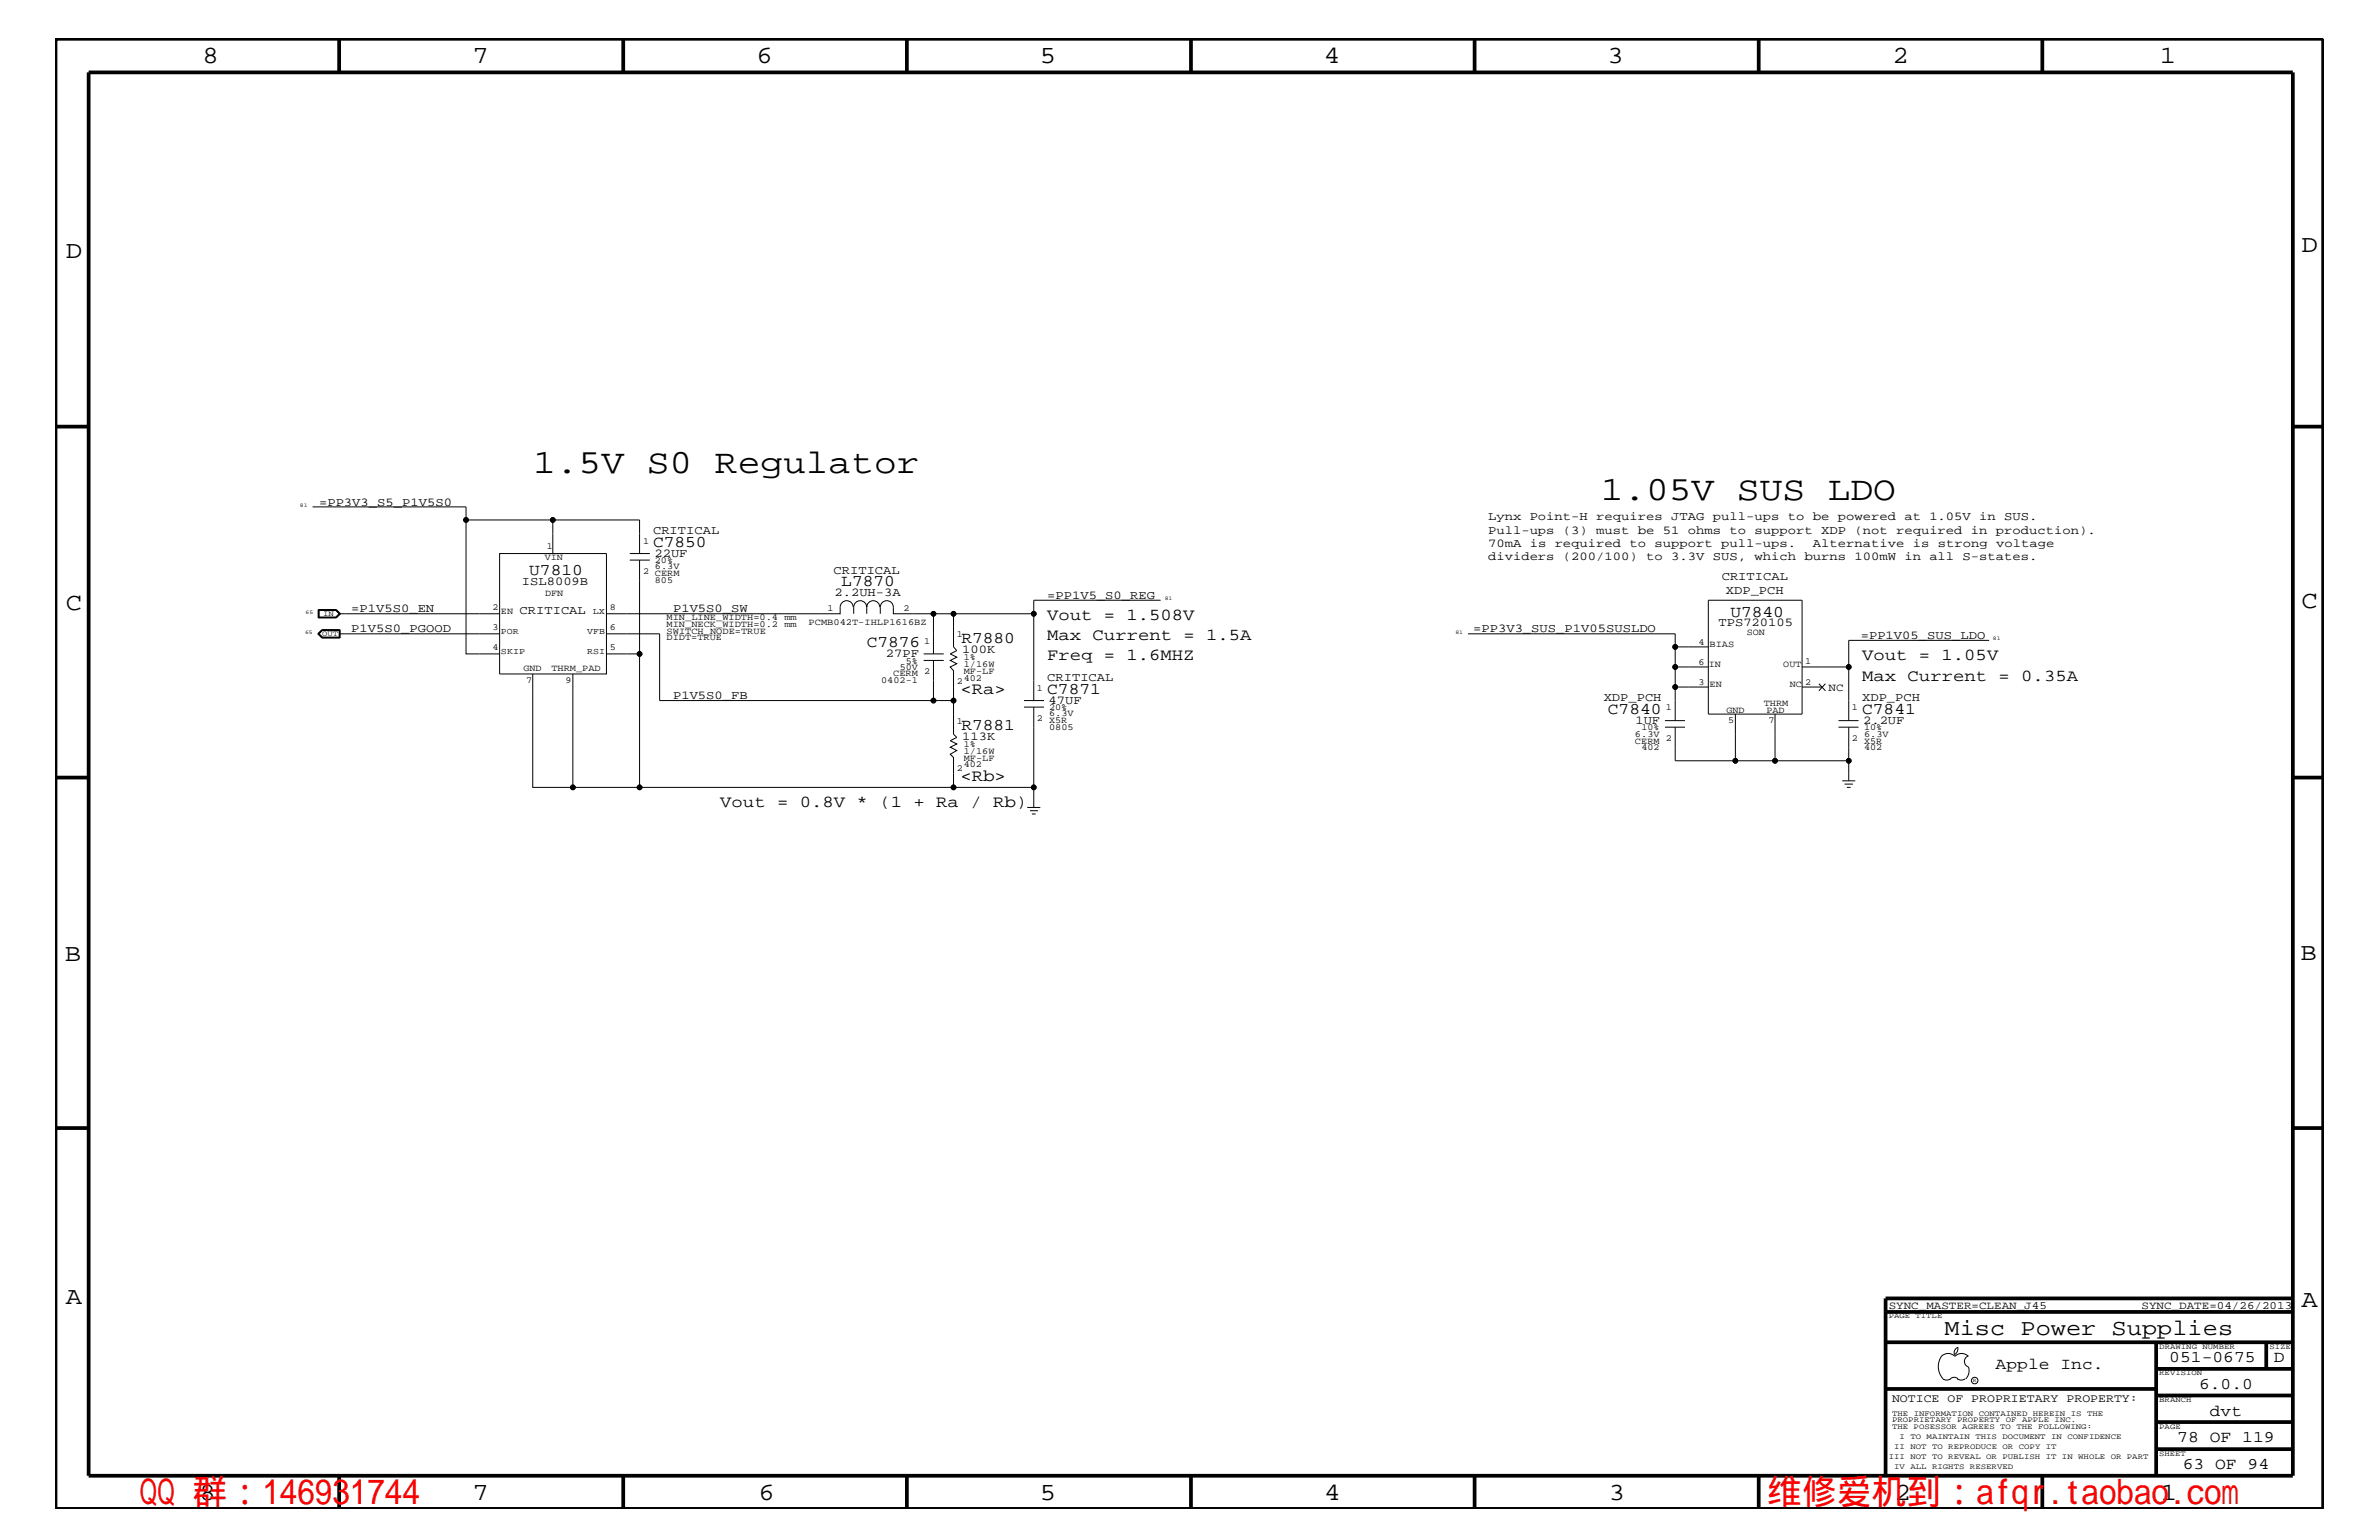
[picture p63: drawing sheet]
<svg xmlns="http://www.w3.org/2000/svg" width="432mm" height="279mm" viewBox="0 0 432 279" stroke-linecap="round" stroke-linejoin="round" font-family="sans-serif">
<defs><g id="words">
<g font-size="6.3" fill="#f00">
<text x="25.4" y="272.9">QQ 群：146931744</text>
<text x="320.7" y="272.9">维修爱机到：afqr.taobao.com</text>
</g>
<g font-size="6.2">
<text x="96.8" y="85.9">1.5V S0 Regulator</text>
<text x="290.5" y="90.7">1.05V SUS LDO</text>
</g>
<g font-size="4.5">
<text x="36.7" y="11.5">8</text>
<text x="85.8" y="11.5">7</text>
<text x="137.3" y="11.5">6</text>
<text x="188.7" y="11.5">5</text>
<text x="240.3" y="11.5">4</text>
<text x="291.8" y="11.5">3</text>
<text x="343.5" y="11.5">2</text>
<text x="392" y="11.5">1</text>
<text x="11.9" y="46.8">D</text>
<text x="417.7" y="45.7">D</text>
<text x="11.9" y="110.6">C</text>
<text x="417.7" y="110.3">C</text>
<text x="11.8" y="174.3">B</text>
<text x="417.6" y="174.2">B</text>
<text x="11.9" y="236.7">A</text>
<text x="417.7" y="237.1">A</text>
<text x="36.2" y="272.1">8</text>
<text x="85.8" y="272.1">7</text>
<text x="137.7" y="272.1">6</text>
<text x="188.7" y="272.1">5</text>
<text x="240.4" y="272.1">4</text>
<text x="292" y="272.1">3</text>
<text x="343.9" y="272.1">2</text>
<text x="392.2" y="272.1">1</text>
</g>
<text font-size="4.1" x="352.9" y="242.3">Misc Power Supplies</text>
<g font-size="3">
<text x="118.5" y="99.3">C7850</text>
<text x="96.1" y="104.3">U7810</text>
<text x="152.7" y="106.4">L7870</text>
<text x="190.1" y="112.6">Vout = 1.508V</text>
<text x="314.1" y="111.9">U7840</text>
<text x="157.3" y="117.4">C7876</text>
<text x="174.5" y="116.7">R7880</text>
<text x="190.1" y="119.8">Freq = 1.6MHZ</text>
<text x="190.1" y="116.2">Max Current = 1.5A</text>
<text x="338" y="119.8">Vout = 1.05V</text>
<text x="174.3" y="125.9">&lt;Ra&gt;</text>
<text x="190.1" y="125.9">C7871</text>
<text x="338" y="123.5">Max Current = 0.35A</text>
<text x="291.8" y="129.6">C7840</text>
<text x="338" y="129.6">C7841</text>
<text x="174.5" y="132.4">R7881</text>
<text x="174.3" y="141.7">&lt;Rb&gt;</text>
<text x="130.7" y="146.5">Vout = 0.8V * (1 + Ra / Rb)</text>
<text x="362.2" y="248.4">Apple Inc.</text>
<text x="393.7" y="247.1">051-0675</text>
<text x="399.2" y="252">6.0.0</text>
<text x="412.7" y="247.1">D</text>
<text x="401.1" y="256.8">dvt</text>
<text x="395.2" y="261.6">78 OF 119</text>
<text x="396.2" y="266.6">63 OF 94</text>
</g>
<g font-size="2.2">
<text x="57.9" y="91.7">=PP3V3_S5_P1V5S0</text>
<text x="270.1" y="94.3">Lynx Point-H requires JTAG pull-ups to be powered at 1.05V in SUS.</text>
<text x="118.5" y="96.8">CRITICAL</text>
<text x="118.8" y="101">22UF</text>
<text x="270.1" y="96.8">Pull-ups (3) must be 51 ohms to support XDP (not required in production).</text>
<text x="270.1" y="99.3">70mA is required to support pull-ups.</text>
<text x="270.1" y="101.6">dividers (200/100) to 3.3V SUS, which burns 100mW in all S-states.</text>
<text x="329" y="99.3">Alternative is strong voltage</text>
<text x="94.7" y="106.1">ISL8009B</text>
<text x="151.3" y="104.1">CRITICAL</text>
<text x="312.5" y="105.3">CRITICAL</text>
<text x="313.3" y="107.7">XDP_PCH</text>
<text x="63.8" y="111.1">=P1V5S0_EN</text>
<text x="94.3" y="111.4">CRITICAL</text>
<text x="122.2" y="111.1">P1V5S0_SW</text>
<text x="151.5" y="108.1">2.2UH-3A</text>
<text x="190.1" y="108.7">=PP1V5_S0_REG</text>
<text x="311.9" y="113.7">TPS720105</text>
<text x="63.8" y="114.8">P1V5S0_PGOOD</text>
<text x="160.8" y="119.2">27PF</text>
<text x="174.7" y="118.5">100K</text>
<text x="267.4" y="114.8">=PP3V3_SUS_P1V05SUSLDO</text>
<text x="337.7" y="115.9">=PP1V05_SUS_LDO</text>
<text x="190.1" y="123.5">CRITICAL</text>
<text x="122.2" y="126.9">P1V5S0_FB</text>
<text x="190.3" y="127.7">47UF</text>
<text x="291.1" y="127.1">XDP_PCH</text>
<text x="296.8" y="131.3">1UF</text>
<text x="338" y="127.1">XDP_PCH</text>
<text x="338.2" y="131.3">2.2UF</text>
<text x="174.7" y="134.2">113K</text>
</g>
<text font-size="2.1" x="343.4" y="254.4">NOTICE OF PROPRIETARY PROPERTY:</text>
<g font-size="2">
<text x="331.9" y="125.3">NC</text>
<text x="342.8" y="237.4">SYNC_MASTER=CLEAN_J45</text>
<text x="388.7" y="237.4">SYNC_DATE=04/26/2013</text>
</g>
<g font-size="1.7">
<text x="98.9" y="101.6">VIN</text>
<text x="99.2" y="99.6">1</text>
<text x="116.8" y="98.7">1</text>
<text x="116.8" y="104.1">2</text>
<text x="118.9" y="104.6">CERM</text>
<text x="118.9" y="103.3">6.3V</text>
<text x="118.9" y="102.2">20%</text>
<text x="118.9" y="105.8">805</text>
<text x="89.4" y="110.6">2</text>
<text x="90.9" y="111.4">EN</text>
<text x="98.9" y="108.1">DFN</text>
<text x="110.7" y="110.6">8</text>
<text x="121" y="113.7">MIN_NECK_WIDTH=0.2 mm</text>
<text x="121" y="112.6">MIN_LINE_WIDTH=0.4 mm</text>
<text x="146.8" y="113.3">PCMB042T-IHLP1616BZ</text>
<text x="150.2" y="110.8">1</text>
<text x="164" y="110.8">2</text>
<text x="89.4" y="114.2">3</text>
<text x="89.4" y="117.9">4</text>
<text x="110.7" y="117.9">5</text>
<text x="110.7" y="114.2">6</text>
<text x="121" y="116.2">DIDT=TRUE</text>
<text x="121" y="115">SWITCH_NODE=TRUE</text>
<text x="167.7" y="116.8">1</text>
<text x="173.7" y="115.6">1</text>
<text x="174.9" y="119.8">1%</text>
<text x="308.3" y="117">4</text>
<text x="310.3" y="117.4">BIAS</text>
<text x="317" y="115.3">SON</text>
<text x="95" y="121.7">GND</text>
<text x="95.5" y="124">7</text>
<text x="100.1" y="121.7">THRM_PAD</text>
<text x="102.6" y="124">9</text>
<text x="159.9" y="124">0402-1</text>
<text x="162.1" y="122.7">CERM 2</text>
<text x="163.3" y="121.5">50V</text>
<text x="164.4" y="120.4">5%</text>
<text x="173.7" y="124.1">2</text>
<text x="174.9" y="121">1/16W</text>
<text x="174.9" y="123.5">402</text>
<text x="174.9" y="122.3">MF-LF</text>
<text x="188.2" y="125.3">1</text>
<text x="308.3" y="124.2">3</text>
<text x="308.3" y="120.6">6</text>
<text x="310.1" y="121.1">IN</text>
<text x="310.3" y="124.7">EN</text>
<text x="323.7" y="120.9">OUT</text>
<text x="324.9" y="124.7">NC</text>
<text x="327.7" y="124.3">2</text>
<text x="327.7" y="120.4">1</text>
<text x="173.7" y="131.3">1</text>
<text x="188.2" y="130.8">2</text>
<text x="190.4" y="130">6.3V</text>
<text x="190.4" y="128.9">20%</text>
<text x="190.4" y="131.3">X5R</text>
<text x="302.3" y="128.9">1</text>
<text x="313.4" y="129.3">GND</text>
<text x="313.7" y="131.3">5</text>
<text x="320.1" y="128">THRM</text>
<text x="320.6" y="129.3">PAD</text>
<text x="321" y="131.3">7</text>
<text x="336.1" y="128.9">1</text>
<text x="174.9" y="136.8">1/16W</text>
<text x="174.9" y="135.6">1%</text>
<text x="190.4" y="132.4">0805</text>
<text x="296.8" y="133.6">6.3V</text>
<text x="296.8" y="134.9">CERM</text>
<text x="297.9" y="132.5">10%</text>
<text x="297.9" y="136.1">402</text>
<text x="302.3" y="134.4">2</text>
<text x="336.1" y="134.4">2</text>
<text x="338.3" y="133.6">6.3V</text>
<text x="338.3" y="132.5">10%</text>
<text x="338.3" y="136.1">402</text>
<text x="338.3" y="134.9">X5R</text>
<text x="173.7" y="139.8">2</text>
<text x="174.9" y="139.2">402</text>
<text x="174.9" y="138">MF-LF</text>
</g>
<g font-size="1.6">
<text x="107.6" y="111.4">LX</text>
<text x="90.9" y="115">POR</text>
<text x="90.9" y="118.6">SKIP</text>
<text x="106.6" y="115">VFB</text>
<text x="106.6" y="118.6">RSI</text>
</g>
<g font-size="1.4">
<text x="58.7" y="111.7">IN</text>
<text x="58.5" y="115.3">OUT</text>
<text x="342.8" y="239.2">PAGE TITLE</text>
<text x="391.9" y="244.7">DRAWING NUMBER</text>
<text x="411.9" y="244.7">SIZE</text>
<text x="391.9" y="249.5">REVISION</text>
<text x="343.4" y="256.8">THE INFORMATION CONTAINED HEREIN IS THE</text>
<text x="391.9" y="254.4">BRANCH</text>
<text x="343.4" y="258">PROPRIETARY PROPERTY OF APPLE INC.</text>
<text x="343.4" y="259.3">THE POSESSOR AGREES TO THE FOLLOWING:</text>
<text x="343.8" y="262.9">II NOT TO REPRODUCE OR COPY IT</text>
<text x="344.8" y="261.1">I TO MAINTAIN THIS DOCUMENT IN CONFIDENCE</text>
<text x="391.9" y="259.3">PAGE</text>
<text x="342.8" y="264.7">III NOT TO REVEAL OR PUBLISH IT IN WHOLE OR PART</text>
<text x="343.8" y="266.6">IV ALL RIGHTS RESERVED</text>
<text x="391.9" y="264.1">SHEET</text>
</g>
<g font-size="1">
<text x="54.4" y="92">81</text>
<text x="55.5" y="111.4">65</text>
<text x="211.4" y="108.9">81</text>
<text x="55.4" y="115">65</text>
<text x="264.2" y="115">81</text>
<text x="361.7" y="116.2">81</text>
<text x="358.1" y="250.7">R</text>
</g>
</g></defs>
<g fill="none" stroke="#000" stroke-width=".18">
<path d="M56.7 92h27.9v2.3M84.6 94.3v24.3h6.1M84.6 94.3h15.7M57.7 110.6h3.3l.8 .8-.8 .7h-3.3zM57.9 110.8h3.1l.6 .6-.6 .5h-3.1zM57.9 115l.6-.6h3.1v1.2h-3.1zM58.4 114.2h3.3v1.6h-3.3l-.7-.8zM58.5 114.3l-.7 .7 .7 .7M58.5 114.3h3.1v1.4h-3.1M58.5 114.3l-.8 .7 .8 .7M61 110.7l.6 .7-.6 .6M61 110.7l.7 .7-.7 .6"/>
<path d="M61 110.7h-3.2v1.3h3.2M61.6 111.4h29.1M61.6 115h29.1M90.7 100.4h19.4v21.9h-19.4zM100.3 100.4v-6.1h15.8v6.1M110.1 115h9.6v12.1h49.7M114.3 101.6h3.6M114.3 100.4h3.6M116.1 101.6v17h-6M116.1 118.6v24.3M154.9 110.2a1.19 1.19 0 0 0-1.2-1.2 1.19 1.19 0 0 0-1.2 1.2v1.2h-42.4M157.3 110.2v1.2"/>
<path d="M159.7 110.2a1.19 1.19 0 0 0-1.2-1.2 1.19 1.19 0 0 0-1.2 1.2 1.19 1.19 0 0 0-1.2-1.2 1.19 1.19 0 0 0-1.2 1.2v1.2M159.8 111.4v-1.2a1.19 1.19 0 0 1 1.2-1.2 1.19 1.19 0 0 1 1.1 1.2v1.2h7.3v7.2M167.7 119.8h3.6M167.7 118.6h3.6M169.4 119.8v7.3h3.7M169.4 111.4h18.2M173.1 111.4v6l.6 .6-1.2 .6 1.2 .6-1.2 .6 1.2 .6-1.2 .6 .6 .7v11.5l.6 .6-1.2 .6 1.2 .6-1.2 .6 1.2 .6-1.2 .6 .6 .6v5.5M210.7 108.9h-23.1v18.2M266.5 115h37.6v2.4M310.1 108.9h17v20.7h-17zM310.1 117.4h-6v3.6M361 116.2h-25.4v14.5"/>
<path d="M96.7 122.3v20.6h7.3M104 122.3v20.6h83.6M185.9 127.1h3.6M185.9 128.3h3.6M187.6 128.3v18.2M302.2 130.7h3.6M302.2 131.9h3.6M304.1 131.9v6.1h10.9M310.1 124.6h-6v6.1M310.1 121h-6v3.6M315 129.6v8.4h20.6M322.2 129.6v8.4"/>
<path d="M327.1 124.6h3.6M327.1 121h8.5M330.1 124.1l1.2 1.2M331.3 124.1l-1.2 1.2M333.7 131.9h3.6M333.7 130.7h3.6M335.6 131.9v9.8M186.4 146.5h2.4M187 147.1h1.4M187.3 147.7h.7M334.4 141.7h2.3M334.8 142.3h1.5"/>
<path d="M335.2 142.9h.7M352.4 246.1a1.69 1.69 0 0 1 2.4 0M352.4 246a3.3 3.3 0 0 0 .3 4.1M352.6 250.2l.7 .2 .7-.2M354 250.2l.7-.3 .7 .3M354.8 246.1a1.69 1.69 0 0 1 2.5 0M355.3 250.2l.7 .2 .7-.2M355.3 244.4l.1 .3a1.18 1.18 0 0 1-.6 1M355.4 244.4a.99 .99 0 0 0-.6 1.4M357.2 246a1.04 1.04 0 0 0-.6 1 1.04 1.04 0 0 0 .6 1M357.3 248l.1 .7a2.11 2.11 0 0 1-.6 1.5"/>
<circle cx="84.6" cy="94.3" r=".42"/>
<circle cx="100.3" cy="94.3" r=".42"/>
<circle cx="116.1" cy="118.6" r=".42"/>
<circle cx="169.4" cy="111.4" r=".42"/>
<circle cx="173.1" cy="111.4" r=".42"/>
<circle cx="187.6" cy="111.4" r=".42"/>
<circle cx="304.1" cy="117.4" r=".42"/>
<circle cx="169.4" cy="127.1" r=".42"/>
<circle cx="173.1" cy="127.1" r=".42"/>
<circle cx="304.1" cy="121" r=".42"/>
<circle cx="304.1" cy="124.6" r=".42"/>
<circle cx="315" cy="138" r=".42"/>
<circle cx="322.2" cy="138" r=".42"/>
<circle cx="335.6" cy="138" r=".42"/>
<circle cx="335.6" cy="121" r=".42"/>
<circle cx="104" cy="142.9" r=".42"/>
<circle cx="116.1" cy="142.9" r=".42"/>
<circle cx="173.1" cy="142.9" r=".42"/>
<circle cx="187.6" cy="142.9" r=".42"/>
<circle cx="358.4" cy="250.5" r=".59"/>
</g>
<g fill="none" stroke="#000" stroke-width=".68" stroke-linecap="butt">
<path d="M10.1 7h411.6v266.8h-411.6zM16.1 13.1h400.1v254.6h-400.1zM61.6 7v6.1M113.1 7v6.1M164.6 7v6.1M216.2 7v6.1M267.6 7v6.1M319.2 7v6.1M370.7 7v6.1M10.1 77.4h6M416.2 77.4h5.5M10.1 141.1h6"/>
<path d="M416.2 141.1h5.5M10.1 204.7h6M416.2 204.7h5.5M342.2 238h74M416.2 235.6h-74v32.1M342.2 252h49.2M342.2 243.5h74M391.4 248.4h24.8M391.4 243.5v24.2M391.4 258h24.8M391.4 253.2h24.8M411.3 243.5v4.9"/>
<path d="M61.6 267.7v6.1M113.1 267.7v6.1M164.6 267.7v6.1M216.2 268v5.8M267.6 267.7v6.1M319.2 267.7v6.1M370.7 267.7v6.1M391.4 262.9h24.8"/>
</g>
<g fill="#000">
<circle cx="84.6" cy="94.3" r=".42"/>
<circle cx="100.3" cy="94.3" r=".42"/>
<circle cx="116.1" cy="118.6" r=".42"/>
<circle cx="169.4" cy="111.4" r=".42"/>
<circle cx="173.1" cy="111.4" r=".42"/>
<circle cx="187.6" cy="111.4" r=".42"/>
<circle cx="304.1" cy="117.4" r=".42"/>
<circle cx="169.4" cy="127.1" r=".42"/>
<circle cx="173.1" cy="127.1" r=".42"/>
<circle cx="304.1" cy="121" r=".42"/>
<circle cx="304.1" cy="124.6" r=".42"/>
<circle cx="315" cy="138" r=".42"/>
<circle cx="322.2" cy="138" r=".42"/>
<circle cx="335.6" cy="138" r=".42"/>
<circle cx="335.6" cy="121" r=".42"/>
<circle cx="104" cy="142.9" r=".42"/>
<circle cx="116.1" cy="142.9" r=".42"/>
<circle cx="173.1" cy="142.9" r=".42"/>
<circle cx="187.6" cy="142.9" r=".42"/>
</g>
<use href="#words"/>
</svg>
